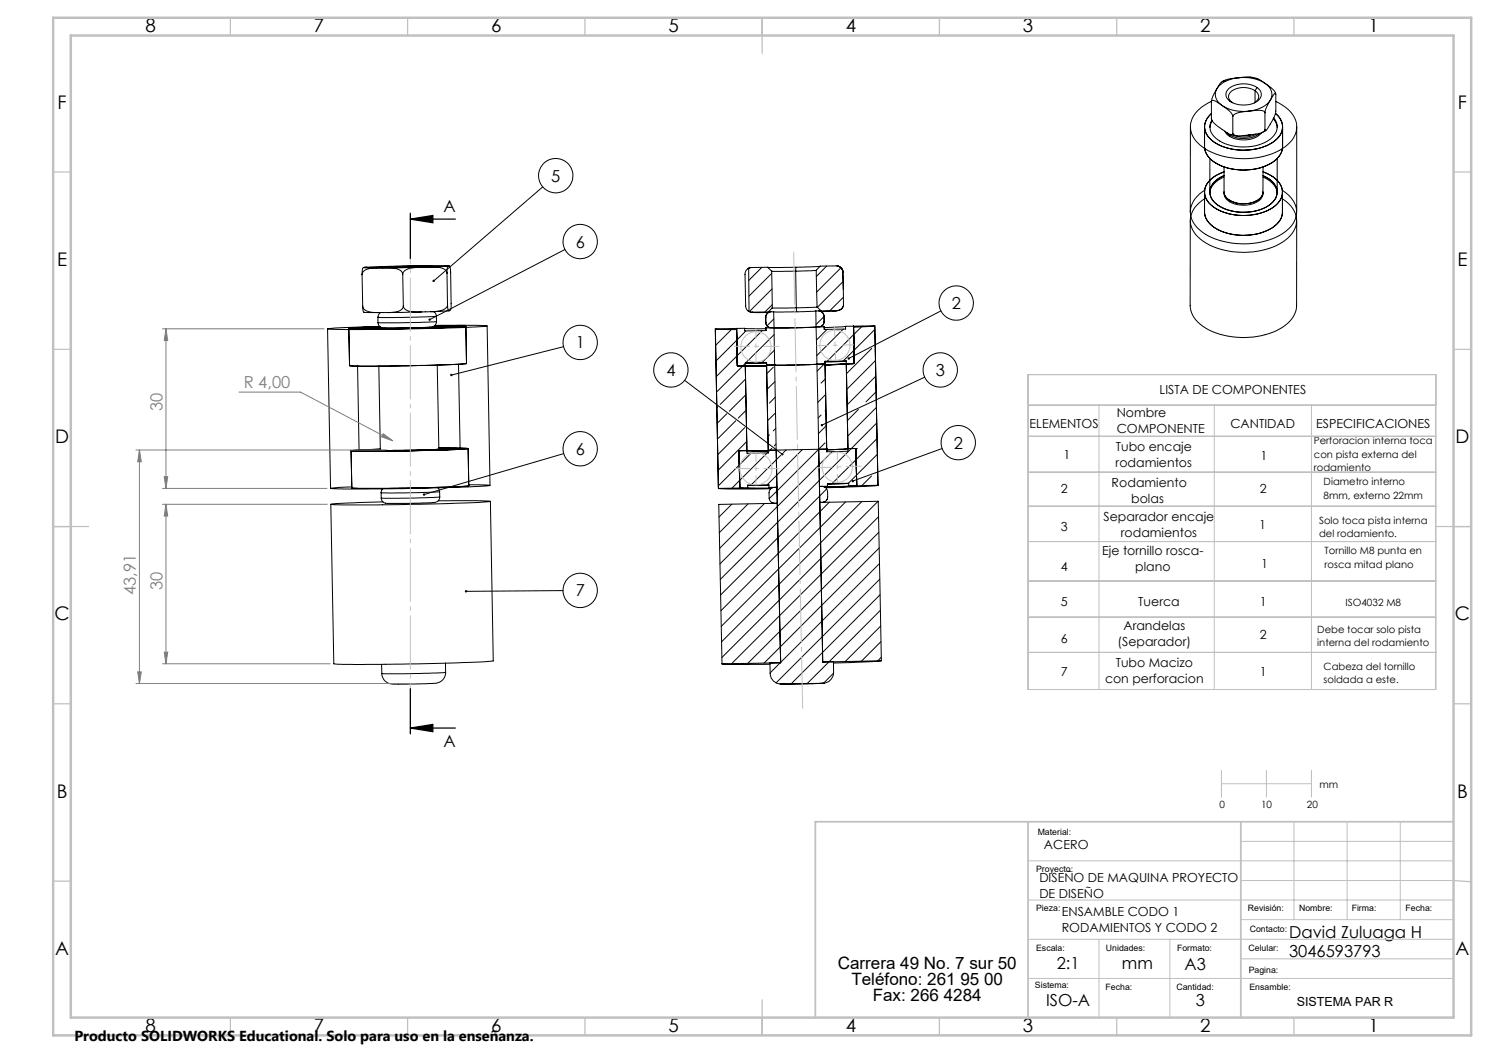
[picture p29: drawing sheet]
<svg xmlns="http://www.w3.org/2000/svg" width="420mm" height="297mm" viewBox="0 0 420 297" stroke-linecap="round" stroke-linejoin="round" font-family="sans-serif">
<defs><g id="words">
<g font-size="5.3">
<text x="41" y="9">8</text>
<text x="88.5" y="9">7</text>
<text x="138.5" y="9">6</text>
<text x="188.5" y="9">5</text>
<text x="238.5" y="9">4</text>
<text x="288.5" y="9">3</text>
<text x="338.5" y="9">2</text>
<text x="386" y="9">1</text>
<text x="16.2" y="30.8">F</text>
<text x="411.2" y="30.8">F</text>
<text x="16.1" y="75">E</text>
<text x="411.1" y="75">E</text>
<text x="15.5" y="125">D</text>
<text x="410.5" y="125">D</text>
<text x="15.4" y="175">C</text>
<text x="410.4" y="175">C</text>
<text x="16" y="225">B</text>
<text x="411" y="225">B</text>
<text x="15.5" y="269.3">A</text>
<text x="410.5" y="269.3">A</text>
<text x="41" y="291">8</text>
<text x="88.5" y="291">7</text>
<text x="138.5" y="291">6</text>
<text x="188.5" y="291">5</text>
<text x="238.5" y="291">4</text>
<text x="288.5" y="291">3</text>
<text x="338.5" y="291">2</text>
<text x="386" y="291">1</text>
</g>
<g font-size="4.8">
<text x="236.3" y="273.2">Carrera 49 No. 7 sur 50</text>
<text x="240.2" y="277.8">Teléfono: 261 95 00</text>
<text x="246.2" y="282.3">Fax: 266 4284</text>
</g>
<g font-size="4.7">
<text x="155.5" y="51.2">5</text>
<text x="125.1" y="59.7">A</text>
<text x="162.4" y="69.8">6</text>
<text x="268.4" y="87.2">2</text>
<text x="162.4" y="98.3">1</text>
<text x="188" y="106">4</text>
<text x="263.9" y="106">3</text>
<text x="162.4" y="128.3">6</text>
<text x="269" y="126.5">2</text>
<text x="162.4" y="168.2">7</text>
<text x="125.1" y="210.7">A</text>
<text x="363.6" y="269.8">3046593793</text>
<text x="363.6" y="264.5">David Zuluaga H</text>
<text x="298.1" y="273.3">2:1</text>
<text x="316.5" y="273.3">mm</text>
<text x="334.1" y="273.7">A3</text>
<text x="295.1" y="283.9">ISO-A</text>
<text x="337.3" y="283.9">3</text>
</g>
<g font-size="4.7" fill="#808080">
<text x="68.7" y="109.6">R 4,00</text>
<text x="45.8" y="116" transform="rotate(-90 45.8 116)">30</text>
<text x="38.3" y="167.8" transform="rotate(-90 38.3 167.8)">43,91</text>
<text x="45.8" y="166.4" transform="rotate(-90 45.8 166.4)">30</text>
</g>
<text font-size="4.1" x="21" y="293.7">Producto SOLIDWORKS Educational. Solo para uso en la enseñanza.</text>
<g font-size="3.5">
<text x="327.1" y="111.2">LISTA DE COMPONENTES</text>
<text x="315" y="117.6">Nombre</text>
<text x="290.4" y="120.6">ELEMENTOS</text>
<text x="315" y="122.1">COMPONENTE</text>
<text x="347" y="120.6">CANTIDAD</text>
<text x="371.2" y="120.6">ESPECIFICACIONES</text>
<text x="300" y="129.4">1</text>
<text x="314.7" y="131.8">rodamientos</text>
<text x="314.7" y="127.3">Tubo encaje</text>
<text x="355.6" y="129.8">1</text>
<text x="313.6" y="137.5">Rodamiento</text>
<text x="299.2" y="139">2</text>
<text x="319.1" y="142">bolas</text>
<text x="355.3" y="139.2">2</text>
<text x="299.2" y="149.7">3</text>
<text x="311.3" y="147">Separador encaje</text>
<text x="355.2" y="149.2">1</text>
<text x="316.2" y="151.5">rodamientos</text>
<text x="299.2" y="161.1">4</text>
<text x="310.9" y="156.5">Eje tornillo rosca-</text>
<text x="320.2" y="161.1">plano</text>
<text x="355.7" y="160.2">1</text>
<text x="299.2" y="171">5</text>
<text x="321.1" y="171">Tuerca</text>
<text x="355.4" y="171">1</text>
<text x="316.9" y="177.8">Arandelas</text>
<text x="299.2" y="181.3">6</text>
<text x="315.2" y="182.3">(Separador)</text>
<text x="355.4" y="180.3">2</text>
<text x="299.2" y="190.6">7</text>
<text x="314.7" y="188.2">Tubo Macizo</text>
<text x="355.3" y="190.6">1</text>
<text x="311.7" y="192.7">con perforacion</text>
<text x="294.5" y="239.6">ACERO</text>
<text x="293.2" y="248.7">DISEÑO DE MAQUINA PROYECTO</text>
<text x="293.2" y="253.2">DE DISEÑO</text>
<text x="299.5" y="258.4">ENSAMBLE CODO 1</text>
<text x="299.5" y="262.9">RODAMIENTOS Y CODO 2</text>
<text x="365.8" y="283.8">SISTEMA PAR R</text>
</g>
<g font-size="2.8">
<text x="370.6" y="125.3">Perforacion interna toca</text>
<text x="370.6" y="129.1">con pista externa del</text>
<text x="370.6" y="132.9">rodamiento</text>
<text x="373.4" y="136.8">Diametro interno</text>
<text x="373.4" y="140.6">8mm, externo 22mm</text>
<text x="372.1" y="147.7">Solo toca pista interna</text>
<text x="372.1" y="151.5">del rodamiento.</text>
<text x="373.6" y="156.4">Tornillo M8 punta en</text>
<text x="373.6" y="160.2">rosca mitad plano</text>
<text x="379.5" y="171">ISO4032 M8</text>
<text x="371.6" y="178.5">Debe tocar solo pista</text>
<text x="371.6" y="182.3">interna del rodamiento</text>
<text x="373.4" y="188.9">Cabeza del tornillo</text>
<text x="373.4" y="192.7">soldada a este.</text>
<text x="343.9" y="227.8">0</text>
<text x="355.7" y="227.8">10</text>
<text x="368.7" y="227.8">20</text>
<text x="372.2" y="222.3">mm</text>
</g>
<g font-size="2.5">
<text x="292.7" y="235.6">Material:</text>
<text x="292.3" y="245.9">Proyecto:</text>
<text x="292.3" y="256.8">Pieza:</text>
<text x="352" y="256.8">Revisión:</text>
<text x="366.4" y="256.8">Nombre:</text>
<text x="381.3" y="256.8">Firma:</text>
<text x="396.5" y="256.8">Fecha:</text>
<text x="352.5" y="262.9">Contacto:</text>
<text x="292.3" y="268.1">Escala:</text>
<text x="311.9" y="268.2">Unidades:</text>
<text x="332" y="268.1">Formato:</text>
<text x="352.2" y="268.1">Celular:</text>
<text x="352.2" y="274.5">Pagina:</text>
<text x="291.9" y="278.8">Sistema:</text>
<text x="311.8" y="279.3">Fecha:</text>
<text x="331.8" y="279.3">Cantidad:</text>
<text x="352.4" y="279.3">Ensamble:</text>
</g>
</g></defs>
<g fill="none" stroke="#000" stroke-width=".28">
<path d="M335.8 35.8l-.1 24M339.8 35.8v5.6M341.4 32.3a4.6 4.6 0 0 0 .8 7.6 16.1 16.1 0 0 0 17.3-.1 4.6 4.6 0 0 0 .3-7.8 4.6 4.6 0 0 1-.2 7.7 15.9 15.9 0 0 1-17.9-.2 4.6 4.6 0 0 1 0-7.5zM341.7 28.6a8.9 8.9 0 0 0-5.9 6.9 8.1 8.1 0 0 0 5.2 7.1 22.4 22.4 0 0 0 21.5-1.2 6.5 6.5 0 0 0-.2-11.4l-2.4-1.4M341.7 28.7v-.2a1.14 1.14 0 0 1 1.7 .4l1.3 .9M341.7 33.4a4.9 4.9 0 0 0 2.5 2.7l1.2 .9a2.44 2.44 0 0 0 2.3 .8v-.2M341.7 33.4l.1 .3M341.7 28.7v4.7M341.9 34.1l-.6 1.8M343.2 25a3.5 3.5 0 0 0 1.5 4.8M343.2 25l-1.1 2.2-.4 1.5M344.7 29.8a11.1 11.1 0 0 0 7.6 1.6"/>
<path d="M344.7 29.8a6.2 6.2 0 0 1 3 3M345 22.9l-.6 .4-1.2 1.7M345 22.9l.5 .1M345.4 37a6.4 6.4 0 0 0 6.9 2.3l2-.6 1.5-1.2M345.5 23l-1.6 1.2-.7 .8M345.9 37.4a7.7 7.7 0 0 0 9.5 .2M347 28.6l.6 .3M347.1 37.9l1.7 .4M347.6 28.9l.1 .1M347.7 32.8v4.8M349.3 21.9l-2.5 .4-1.8 .6M349.3 21.9l-1.5 .3-2.3 .8"/>
<path d="M349.3 21.9a11.6 11.6 0 0 1 7.5 1.6M352.3 31.4l-1.1 .1a4.1 4.1 0 0 0-3.5 1.3M352.3 31.4l2.5-.3a1.6 1.6 0 0 1 2 .7M352.7 38.1l-2 .2M352.8 21.8l2.1 .5 1.9 1.2M352.8 21.7l-3.5 .2M354 25.6a1.9 1.9 0 0 1 1 1.8 1.9 1.9 0 0 1-1.2 1.6M354 25.6a5.9 5.9 0 0 0-7.1 .7l-.4 1.1 .4 .8 .7 .7M354 25.6v3.3M354.3 37.8a7.7 7.7 0 0 1-6.5 .3M354.6 24.7a2.29 2.29 0 0 1 1.2 2.3 2.29 2.29 0 0 1-1.8 1.9 7.7 7.7 0 0 1-7-.3M354.6 24.7a6.9 6.9 0 0 0-8.3 .7 2.11 2.11 0 0 0 .7 3.2"/>
<path d="M354.6 24.7l-.6 .9M356.8 36.6a3.1 3.1 0 0 1-3 1.3 13.3 13.3 0 0 1-5.8 .1l-.3-.4M356.8 31.8v4.8M356.8 23.5a3.5 3.5 0 0 1 1.6 4.7M356.8 23.5l2.3 1.8 .7 1M357 36.8l-1 .6M358.4 28.2a7.9 7.9 0 0 1-6.1 3.2M358.4 28.2l-1.2 2.2-.4 1.4M358.4 28.2l.7-1.3a.6 .6 0 0 1 .7-.6l.1 5.1a13.7 13.7 0 0 1-3 5.5l-.1-.3M359.2 33.5l.7 1.1 .4 1.4M359.3 33.3a4.1 4.1 0 0 1-1.5 6.3 13.8 13.8 0 0 1-14.9-.7 3.8 3.8 0 0 1-1.1-5M361.8 35.8v5.6"/>
<path d="M365.8 35.8v24M153.1 52.7l-30.8 26.5M339.8 56.1a6.6 6.6 0 0 0-3 9.4 16.4 16.4 0 0 0 13 5.7 18.7 18.7 0 0 0 14.1-4.7 6.2 6.2 0 0 0-1-9.6l-1.2-.8M339.8 59.8a6 6 0 0 0 3.9 5.1 16.4 16.4 0 0 0 15.9-1.2l1.5-1.6 .5-1.2 .1-1.1M339.8 41.4a6.1 6.1 0 0 0 4 5.1 16.4 16.4 0 0 0 15.8-1.2l1.5-1.6 .5-1.2 .2-1.1M339.8 41.4a5.9 5.9 0 0 0 3.9 5 16.1 16.1 0 0 0 16.4-1.5l1.3-1.8 .4-1.7M339.8 59.8a6 6 0 0 0 3.9 5 16.5 16.5 0 0 0 15.8-1l1.5-1.6 .6-1.2 .1-1.2M339.8 54.2v5.6M339.8 53.7a6.7 6.7 0 0 0-3.4 8.7 13.4 13.4 0 0 0 9.8 5.9 20.8 20.8 0 0 0 17-3.5 6.2 6.2 0 0 0-.2-10.2l-1.3-.9M341.3 44.7l-.1 9.5M341.4 50.7l1.3-1 2.6-1.2a7.5 7.5 0 0 0-5.5 5.2 5.8 5.8 0 0 0 4 5.6 16.5 16.5 0 0 0 15.8-1.2 4.7 4.7 0 0 0-.4-8.1l-2.9-1.5a7.6 7.6 0 0 1 5.4 5 5.5 5.5 0 0 1-3.6 5.6 16.4 16.4 0 0 1-15.9-.8 4.7 4.7 0 0 1-.8-7.6zM342.5 51.3l1.2-.9 1.6-.9a5.1 5.1 0 0 0-3.9 5.6 7.5 7.5 0 0 0 5.8 4.3 13.3 13.3 0 0 0 11.7-2.3 4 4 0 0 0-.7-6.5l-1.9-1a5.3 5.3 0 0 1 3.9 5.3 7.1 7.1 0 0 1-5.5 4.5 13.3 13.3 0 0 1-12.4-2.6 3.8 3.8 0 0 1 .2-5.5z"/>
<path d="M345.3 54.2a3.7 3.7 0 0 0 3.4 3.1 7.1 7.1 0 0 0 7.2-2l.3-1.1M345.3 49.9a5.8 5.8 0 0 0-4.1 4.5M345.3 47.1v7.5a4.2 4.2 0 0 0 4.1 3.2 6.3 6.3 0 0 0 6.7-2.5l.1-1.1M356.3 49.9a5.8 5.8 0 0 1 4 4.5M356.3 47.1l-.1 7.1M360.3 44.7v9.5M361.7 54.2v5.6M102.1 77.5l.2 8.8M102.6 75.5l5.2 .1M102.6 75.5a1.31 1.31 0 0 0-.5 1.5v.5M103.4 75.3l-.8 .2M107.1 75.4l8.5-.3h6.5l-8.5 .3z"/>
<path d="M107.1 75.4h.1M107.8 75.6a8.4 8.4 0 0 1 5.4 .9l.4 .9M107.8 75.6h-1.8a3.5 3.5 0 0 0-3.8 1.6l-.1 .3M113.6 77.4l.2 8.9M119.8 75.3l-2 .1a4.2 4.2 0 0 0-4.2 1.7v.3M119.8 75.3h3.2a2.71 2.71 0 0 1 3.1 1.7M119.8 75.3l-12 .3M125.6 75h1.1M126.1 77l.1 8.9M126.5 75l-6.7 .3M126.5 75h-11.8l-12.1 .5M126.5 75v.1a1.9 1.9 0 0 0-.4 1.9"/>
<path d="M126.5 75l.4 .2 .2 1.3 .1 9.2a1.9 1.9 0 0 1-.3 1.9l-.4 .1-.1-.2-.2-1.6M159.3 70.4l-38.1 19.8M211.2 75.7l.8-.2 4.5-.1 1.2 1.1M211.2 75.7l-.8 .6-.3 .8 .2 9.2a1.63 1.63 0 0 0 1 1.5M211.2 75.7l.1 12.1M211.7 75.5l-.8 .3M214.9 75.4l-3.7 3.7M217.7 76.5l.1 10.3-1.1 1.2M217.7 77.1l-6.5 6.4M224.4 76.5h-6.7M224.4 76.5l.2 10.3M224.5 75.4h-8"/>
<path d="M224.5 75.4l-.1 1.1M230.2 76.3l-5.8 .2M231.3 75.1l-6.8 .3M233.2 75l-2.9 3M236.2 75h.1M236.3 75l.4 .2a1.74 1.74 0 0 1 1.1 1.6M236.3 75l1.2 .8 .3 1M237.2 75.5l-6.8 6.9M237.7 76.3a1.88 1.88 0 0 0-1.8-1.3l-4.5 .1-1.2 1.1 .3 10.4 1.1 1.1M237.7 76.3l.1 .5M237.7 76.3l.2 5.3M237.8 76.8l.1 4.8"/>
<path d="M237.8 79.4l-7.3 7.3M335.7 62.2v24a8.1 8.1 0 0 0 5.3 6.9 22.7 22.7 0 0 0 20.7-.8 7.5 7.5 0 0 0 4-6.1l.1-24M92.4 92.7l.8 45.1M98.4 92.6l8.8-.4zM98.4 92.6l14.9 .1 15.4-.4 2.7-.3-8.3-.1h-.5l8.8 .1-6.2 .4-12 .3zM98.4 92.6l.2 10.5M102.3 86.3l.1 1.5a.6 .6 0 0 0 .9 .3l.6 .1M104 88.2h2.9M106.6 89.5h.1M106.6 89.5v1.5M106.6 91a1.65 1.65 0 0 0 2.1 1.5M106.6 92.5v.2"/>
<path d="M107.1 92.1l-14.7 .6M107.4 88.2l-.6 .5-.2 .8M107.6 92.4l-1 .1M113.8 86.3a2.29 2.29 0 0 1-2.6 1.7l-1.3 .2a15.8 15.8 0 0 1-6.8-.7l-.6-.5-.2-.7M119 88l-9.7 .2M121 92.3l-12.2 .2M122.1 92.1l1.1 .1-9.4 .3h-7.2M122.3 87.9l.5 .4 .3 .9M122.4 92l6.8 .1-16.3 .6-12.3-.1 6.8-.4M122.7 91.8l8-.1 6.7 .2-5.9 .5-17.5 .4-16.8 .2-4.8-.3M123.1 89.2l-9.3 .3h-7.2M123.1 89.2v1.5"/>
<path d="M123.1 90.7a1.67 1.67 0 0 1-2 1.6M123.1 90.7l-10.2 .3h-6.3M123.2 92.2v.2M125.9 87.7l-4.5 .2M126.2 85.9a2.44 2.44 0 0 1-2.7 1.9l-1.5 .1a18.3 18.3 0 0 1-7.4-.4l-.6-.6-.2-.6M126.6 87.7h-.6M131.4 92l.2 10.5M137.4 91.9l.8 45M159 97.8l-31.7 8M201.8 92.8l.8 45M201.8 92.8l6 .2M202 92.8l-.2 .2"/>
<path d="M206.6 92.7l-4.7 4.7M207.8 92.6l.2 10.5M207.8 92.6v.1M207.8 92.6h2.2v.7l6.1-.1M207.8 92.6l-6 .2M210 92.6l6 .1M210.4 93.3l-8.4 8.5M210.9 87.6l1 .5 2.3 .1M211.3 87.8l.9 .2M212.2 88l2 .2M214.2 88.2h2.5M215 93.3l-13 12.9"/>
<path d="M216 89.5v1.5M216 89.5h.1M216 91a1.5 1.5 0 0 0 1.3 1.5M216 89.5a1.68 1.68 0 0 1 2.2-1.6l.1 4.6M216 91a1.66 1.66 0 0 0 2.3 1.5M216 92.5v.7M216 92.5l.1 .7M216 91h.1M216.7 88h.3M216.7 88h-4.5M217.3 88a1.51 1.51 0 0 0-1.3 1.5M217.8 81.5l-6.4 6.4"/>
<path d="M217.8 85.9l-2 2.1M218.3 90l-1.9 1.9M218.3 92.5l.2 10.4M218.3 92.5h-2.3M218.4 94.4l-8 7.9M218.4 98.8l-3.5 3.5M224.6 86.8l-6.8 .1M224.6 86.8l.1 1.1M230.1 87.7h.8a1.51 1.51 0 0 1 1.5 1.5M230.1 87.7l-11.9 .3M230.1 87.7l.1 4.5M230.2 92.2l-11.9 .3"/>
<path d="M230.2 92.2l.2 10.5M230.5 86.6l-5.9 .2M231.1 87.7a1.51 1.51 0 0 1 1.3 1.5M231.6 87.7h-.3M232.4 89.3l-2.2 2.2M232.4 89.2v1.5M232.4 89.2h.1M232.4 90.7a1.74 1.74 0 0 1-2.2 1.5M232.4 89.2l.1 1.5M232.4 90.7h.1M232.5 90.7a1.47 1.47 0 0 1-1.3 1.5M232.5 92.2h-2.3"/>
<path d="M232.5 92.2h.1M233.3 92.9l-3 3M235 87.7l-3.4 .2M236.1 87.6h.1M236.1 87.6l-1.1 .1M236.1 87.6l-4.5 .1M236.5 87.6h-.4M237.9 92.8l-7.5 7.5M237.9 81.6v4.5M237.9 83.8l-3.8 3.8M237.9 86.1a2.4 2.4 0 0 1-2.9 1.6M237.9 86.1a1.83 1.83 0 0 1-1.4 1.5"/>
<path d="M238.5 92.1l-6 .3M238.7 92l-.2 .2M240.7 92l.3 10.5M240.7 92h-2.2v.8l-6 .1v-.7M240.7 92h.1M243.2 92l-9.9 9.9M245.9 98.3l-7.1 7.1M246.7 91.9l.9 45M246.7 91.9l-5.9 .4M246.7 91.9l-6 .1M246.8 92.9l-9 8.9M246.8 91.9l.8 45"/>
<path d="M265.4 87.7l-26 13.4M100.9 103.3l.4 23.8M106.9 103.3l.4 23.7M123.3 103l.5 23.7M129.3 102.7l.5 23.9M131.6 102.5l-16.8 .7-16.2-.1M131.6 102.5l-16.9 .7-16.1-.1M193.1 107.3l27.6 20.8M202.5 114.8l-.3 .2M205 116.7l-2.7 2.7M207.5 118.7l-5.1 5.1M208 103.1l8.2 .2"/>
<path d="M210.2 102.5l-8.1 8.1M210.2 102.4l6 .1M210.2 103.1l6 .1M210.2 103.1l.5 24M210.2 103.1h-2.2M210.2 102.4v.7M210.3 106.9l-7.1 7.1M210.4 111.3l-4.7 4.7M210.5 115.7l-2.3 2.2M216.2 103l.5 24M216.2 102.2v.8M216.2 102.2l.1 .8"/>
<path d="M216.2 102.2l-6 .2M216.3 103l.4 24M216.3 103h-.1M218.1 103.6l-1.8 1.8M218.5 103l12-.3zM218.5 102.9l.4 24.1M218.5 102.9l-2.2 .1M218.6 107.6l-2.2 2.2M218.7 112l-1.7 1.7M218.8 116.4l-2.3 2.2M230.4 102.7l.5 24M231.6 117l-.8 .9"/>
<path d="M232.7 102.5l-2.2 2.2M232.7 102.7l.5 24M232.7 101.9h.1M232.7 101.9v.8M232.7 102.7h.1M232.7 102.7h-2.3M232.7 102.9l8.2-.4zM232.8 106.9l-1.2 1.2M232.9 111.3l-2.2 2.2M233 115.7l-.3 .2M238.7 101.8l-6 .3M238.7 102.5l-6 .4"/>
<path d="M238.7 102.5l.5 24M238.7 101.8v.7M238.7 101.8l-6 .1M240.9 102.5h-2.2M242.1 115.5l-3.1 3.1M246.9 101.7l-8 8.1M247 106.1l-8.1 8.1M247.1 110.5l-2.8 2.8M247.2 114.9l-8.1 8.1M247.3 119.3l-44.1 44.1M260.8 106.4l-29 13.5M99 127.1l.2 10.5"/>
<path d="M107.3 126.7l-8.3 .4M107.3 126.7l-6 .4M107.3 127v.2M107.5 139v1.5M108.1 137.8l-.4 .3-.2 .9M123.4 137.5l.4 .3 .2 .9M123.8 126.7l-10.3 .3h-6.2M123.8 126.7v.2M124 138.7l-9.7 .3h-6.8M124 138.7v1.5M129.8 126.6l-6-.2 6 .2-15.1 .5h-13.4M129.8 126.6l-17.1 .6-11.4-.1 6-.4"/>
<path d="M132 126.5l-8.2-.1 8.2 .1-16.7 .7-16.3-.1M132 126.5l-6.7 .4-12.1 .3-14.1-.1 8.2-.4M132 126.5l.2 10.5M132.2 137l-5.1 .4-12.9 .3-15-.1M132.2 136.7l6 .2-5.9 .4-19 .5-16.2 .1-3.9-.2 6-.4M132.2 137l-17.5 .7-15.5-.1M159 127.9l-39.4 11.6M202.6 137.8l3.1 .1h11.7M208.5 127.1l.2 10.6 8.9 .1M208.5 127.1h.1M210.1 120.6l-7.6 7.6M210.6 124.5l-8 8.1"/>
<path d="M210.7 127.1l6 .1M210.7 127.1h-2.2M210.9 137.6l6.7 .1M210.9 136.8l6 .1M210.9 136.8l6-.1v.8M210.9 136.8v.8M210.9 137.6l-8.3 .2M211.8 127.8l-9.2 9.2M216.4 127.7l-9.9 10M216.7 127v.7l-6 .1v-.7M216.7 127h.1M216.9 137.5h1"/>
<path d="M217 122.7l-.4 .3M217.7 126.5l-1 1M218.8 120.9l-.7 .6M218.9 125.2l-.5 .6M218.9 127l1.3 59.9M218.9 127l.2 10.4M218.9 127h-2.2M219.1 137.4a1.68 1.68 0 0 0-2.2 1.6 2.92 2.92 0 0 0 .5 2.5 2.18 2.18 0 0 0 1.9 .5M219.1 137.4l.2 4.6M219.1 137.4l-2.2 .1M220.2 128.4l-8.4 8.4M221.8 126.9l-.9 .8"/>
<path d="M226.3 126.8l-9.9 9.9M230.9 126.7l-13.9 13.9M230.9 126.7l1.2 60M230.9 126.7l.2 10.5M230.9 126.7l-12 .3M231.1 137.2h.8a1.51 1.51 0 0 1 1.5 1.5l.1 1.5a1.71 1.71 0 0 1-2.3 1.5M231.1 137.2l.1 4.5M232.7 124.9l-1.8 1.8M233 120.1l-2.1 2.2M233.2 137.9l-30 29.9M233.2 126.7h.1M233.2 126.7h-2.3"/>
<path d="M233.4 137.2l-1.1 .1M233.4 137.2h-2.3M234.7 127.4l-31.6 31.7M239.2 126.5l-6 .4M239.2 126.5v.8l-6 .1v-.7M239.4 136.3l-6 .3M239.4 136.3l-6 .1v.8M239.4 136.3v.8M241.4 126.5h.1M241.4 126.5l.3 10.5M241.4 126.5h-2.2M241.7 137l-9 .4 6.7-.3"/>
<path d="M241.7 137l-2.3 .1M245.8 134.3l-2.7 2.7M247.4 123.7l-12.7 12.7M247.5 128.1l-8.2 8.2M247.5 132.5v.1M247.6 136.9l-2.9 .3-11.8 .3M247.6 136.9l-5.9 .1M265.7 126.5l-25.1 9.2M107.6 140.5a1.53 1.53 0 0 0 1.7 1.5M122.1 141.7l-12.7 .3M123.6 141.2l14.7 .2-3.9 .3-16.2 .5-11.7 .2-13.2-.2 3.1-.2 11.6-.4M124 140.2a1.65 1.65 0 0 1-1.8 1.5"/>
<path d="M124 140.2l-8.7 .3h-7.8M138.3 141.4l.8 45-4.7 .4-16.9 .5-17.5 .1-5.8-.2-.9-45M206.4 142.2l-3.6 3.6M211 142.1l-8.1 8.1M215.6 142l-12.6 12.7M217.8 141.8l.5 .2M219.3 142l.9 44.9M219.3 142l-16.6 .3 1 45M231.2 141.7l.9 45M231.2 141.7l16.5-.3 .9 45M232.8 141.5l-.7 .2M233.3 140.8l-.1 .3"/>
<path d="M233.9 141.6l-30.6 30.7M238.5 141.6l-35.1 35.1M243.1 141.5l-39.6 39.5M247.7 141.4l-44.1 44.1M247.8 145.7l-41.5 41.5M247.9 150.1l-37 37M248 154.5l-32.5 32.5M248.1 159l-30.9 30.8M158.8 166.6l-27.4 .2M248.1 163.4l-29.2 29.2M248.2 167.7l-25.1 25.2M248.3 172.2l-20.6 20.6"/>
<path d="M248.4 176.6l-10 10M107.6 187.4l.1 2.6M107.7 190a3.7 3.7 0 0 0 4.6 3M121.8 192.8l-9.4 .2M125.7 187v2.6M125.7 189.6a3.3 3.3 0 0 1-3.8 3.2M125.7 189.6l-11.5 .4h-6.5M203.7 187.3l13.5 .1M220 192.9l1.4 .1M220.2 186.9l-3 .1a6 6 0 0 0 1 5.1l.8 .6 1.3 .2M220.2 186.9l-16.5 .4M232.2 192.7l-11.9 .2"/>
<path d="M232.5 192.7l-1.6 .1M235.1 189.9l-2.8 2.8M235.1 186.7v2.9a3.1 3.1 0 0 1-2.9 3.1M248.5 181l-5.5 5.5M248.6 185.4l-1 1M248.6 186.4l-13.5 .6M248.6 186.4l-16.5 .3"/>
<circle cx="156.8" cy="49.6" r="4.8"/>
<circle cx="163.7" cy="68.1" r="4.8"/>
<circle cx="163.7" cy="96.6" r="4.8"/>
<circle cx="269.7" cy="85.5" r="4.8"/>
<circle cx="189.2" cy="104.3" r="4.8"/>
<circle cx="265.2" cy="104.3" r="4.8"/>
<circle cx="163.7" cy="126.6" r="4.9"/>
<circle cx="270.3" cy="124.9" r="4.8"/>
<circle cx="163.7" cy="166.5" r="4.8"/>
</g>
<path d="M115.7 61.8h12.7M115.7 60.2v12.7M115.7 61.8l6.4-1v2zM115.7 194.2v12.7M115.7 205.3h12.7M115.7 205.3l6.4-1v2.1z" fill="none" stroke="#000" stroke-width=".35"/>
<g fill="none" stroke="#808080" stroke-width=".28">
<path d="M45.8 92.7h45.6M46.8 92.7l.5 3.4h-1zM46.8 92.7v45.1M67.4 110.6h17.4l26 13.7M38.3 126.9h70.2M39.3 126.9l.6 3.3h-1.1zM39.3 126.9v65.9M45.8 137.8h46.4M46.3 134.4h1l-.5 3.4zM108.1 122.3l2.7 2-3.2-1.1zM45.8 142.2h46.5M46.8 142.2l.5 3.4h-1z"/>
<path d="M46.8 142.2v45M38.3 192.8h77.4M38.8 189.5h1.1l-.6 3.3zM45.8 187.2h47.3M46.3 183.9h1l-.5 3.3z"/>
</g>
<g fill="none" stroke="#c0c0c0" stroke-width=".28">
<path d="M290 114.3h115M290 105.7h115v88.8h-115zM310 114.3v80.2M342.5 114.3v80.2M369.9 114.3v80.2M290 123h115M290 133.2h115M290 142.8h115M290 152.7h115M290 163.9h115M290 174.1h115M290 184h115"/>
<path d="M344.5 217.3v7.5M357.2 217.3v7.5M369.9 217.3v7.5M344.5 221h25.4M350 237.3h60M365 231.8v27.6M380 231.8v27.6M395 231.8v27.6M290 242.8h120M290 253.9h120M350 248.4h60M350 259.4h60"/>
<path d="M290 264.9h120M290 276h120M310 264.9v22.1M330 264.9v22.1M350 270.4h60"/>
<circle cx="213.2" cy="97.8" r="4.3"/>
<circle cx="235.5" cy="97.4" r="4.3"/>
<circle cx="213.2" cy="132.2" r="4.5"/>
<circle cx="236.2" cy="131.8" r="4.3"/>
</g>
<path d="M115.7 59.8v147.5" fill="none" stroke="#c0c0c0" stroke-width=".28" stroke-dasharray="15.2 1.3 1.3 1.3" stroke-dashoffset=".5" stroke-linecap="butt"/>
<path d="M223.9 71.1l2.5 128.7" fill="none" stroke="#c0c0c0" stroke-width=".28" stroke-dasharray="15.2 1.3 1.3 1.3" stroke-dashoffset=".4" stroke-linecap="butt"/>
<path d="M213.2 127.7v9" fill="none" stroke="#c0c0c0" stroke-width=".28" stroke-dasharray="15.2 1.3 1.3 1.3" stroke-dashoffset="12.6" stroke-linecap="butt"/>
<path d="M207.1 97.7h12.7M219.8 132.2h-12.7M230.3 132l12.7-.5" fill="none" stroke="#c0c0c0" stroke-width=".28" stroke-dasharray="15.2 1.3 1.3 1.3" stroke-dashoffset="10.8" stroke-linecap="butt"/>
<path d="M236.2 127.5v8.5" fill="none" stroke="#c0c0c0" stroke-width=".28" stroke-dasharray="15.2 1.3 1.3 1.3" stroke-dashoffset="12.9" stroke-linecap="butt"/>
<path d="M213.2 92.7v9.6M235.4 92.3l.3 9.5" fill="none" stroke="#c0c0c0" stroke-width=".28" stroke-dasharray="15.2 1.3 1.3 1.3" stroke-dashoffset="12.4" stroke-linecap="butt"/>
<path d="M230.3 97.5l10.6-.2" fill="none" stroke="#c0c0c0" stroke-width=".28" stroke-dasharray="15.2 1.3 1.3 1.3" stroke-dashoffset="11.9" stroke-linecap="butt"/>
<g fill="none" stroke="#c0c0c0" stroke-width=".35">
<path d="M65 5v5M115 5v5M165 5v5M215 5v10M265 5v5M315 5v5M365 5v5M15 48.5h5M410 48.5h5M15 98.5h5M410 98.5h5M15 148.5h10"/>
<path d="M405 148.5h10M15 198.5h5M410 198.5h5M15 248.5h5M410 248.4l5 .3M65 287v5M115 287v5M165 287v5M215 282v10M265 287v5M315 287v5M365 287v5"/>
</g>
<path d="M290 231.8v55.2M350 231.8v55.2M410 231.8h-180v55.2" fill="none" stroke="#c0c0c0" stroke-width=".5"/>
<path d="M15 5h400v287h-400zM20 10h390v277h-390z" fill="none" stroke="#c0c0c0" stroke-width=".7"/>
<g fill="#000">
<path d="M115.7 61.8l6.4-1v2zM115.7 205.3l6.4-1v2.1z"/>
<path d="M122 79.1l.1 .3 .2-.2-.2 .2a.34 .34 0 0 0 .5 .1 .34 .34 0 0 0-.1-.6 .34 .34 0 0 0-.5 .2zM127 105.6v.3l.3-.1-.3 .1a.34 .34 0 0 0 .5 .1 .34 .34 0 0 0 0-.5 .34 .34 0 0 0-.5 .1zM131.2 166.5l-.1 .3h.3h-.3a.33 .33 0 0 0 .5 .3 .33 .33 0 0 0 .1-.5 .33 .33 0 0 0-.5-.1zM119.4 139.2l-.1 .4 .3-.1-.3 .1a.35 .35 0 0 0 .4 .2 .35 .35 0 0 0 .2-.5 .35 .35 0 0 0-.5-.1zM120.9 90v.3l.3-.1-.3 .1a.34 .34 0 0 0 .5 .1 .34 .34 0 0 0 0-.5 .34 .34 0 0 0-.5 .1zM239.1 100.9v.4l.3-.2-.3 .2a.34 .34 0 0 0 .5 .1 .34 .34 0 0 0 0-.5 .34 .34 0 0 0-.5 0zM240.3 135.4l-.1 .4 .4-.1-.4 .1a.34 .34 0 0 0 .5 .2 .34 .34 0 0 0 .1-.5 .34 .34 0 0 0-.5-.1zM231.6 119.7l-.1 .3 .3-.1-.3 .1a.34 .34 0 0 0 .5 .2 .34 .34 0 0 0 .1-.5 .34 .34 0 0 0-.5 0zM220.4 127.9l.1 .5 .4-.1-.2-.2 .2 .2-.1-.5z"/>
</g>
<g fill="#808080">
<path d="M108.1 122.3l2.7 2-3.2-1.1z"/>
<path d="M39.3 126.9l.6 3.3h-1.1zM38.8 189.5h1.1l-.6 3.3zM46.8 92.7l.5 3.4h-1zM46.3 134.4h1l-.5 3.4zM46.8 142.2l.5 3.4h-1zM46.3 183.9h1l-.5 3.3z"/>
</g>
<use href="#words"/>
</svg>
